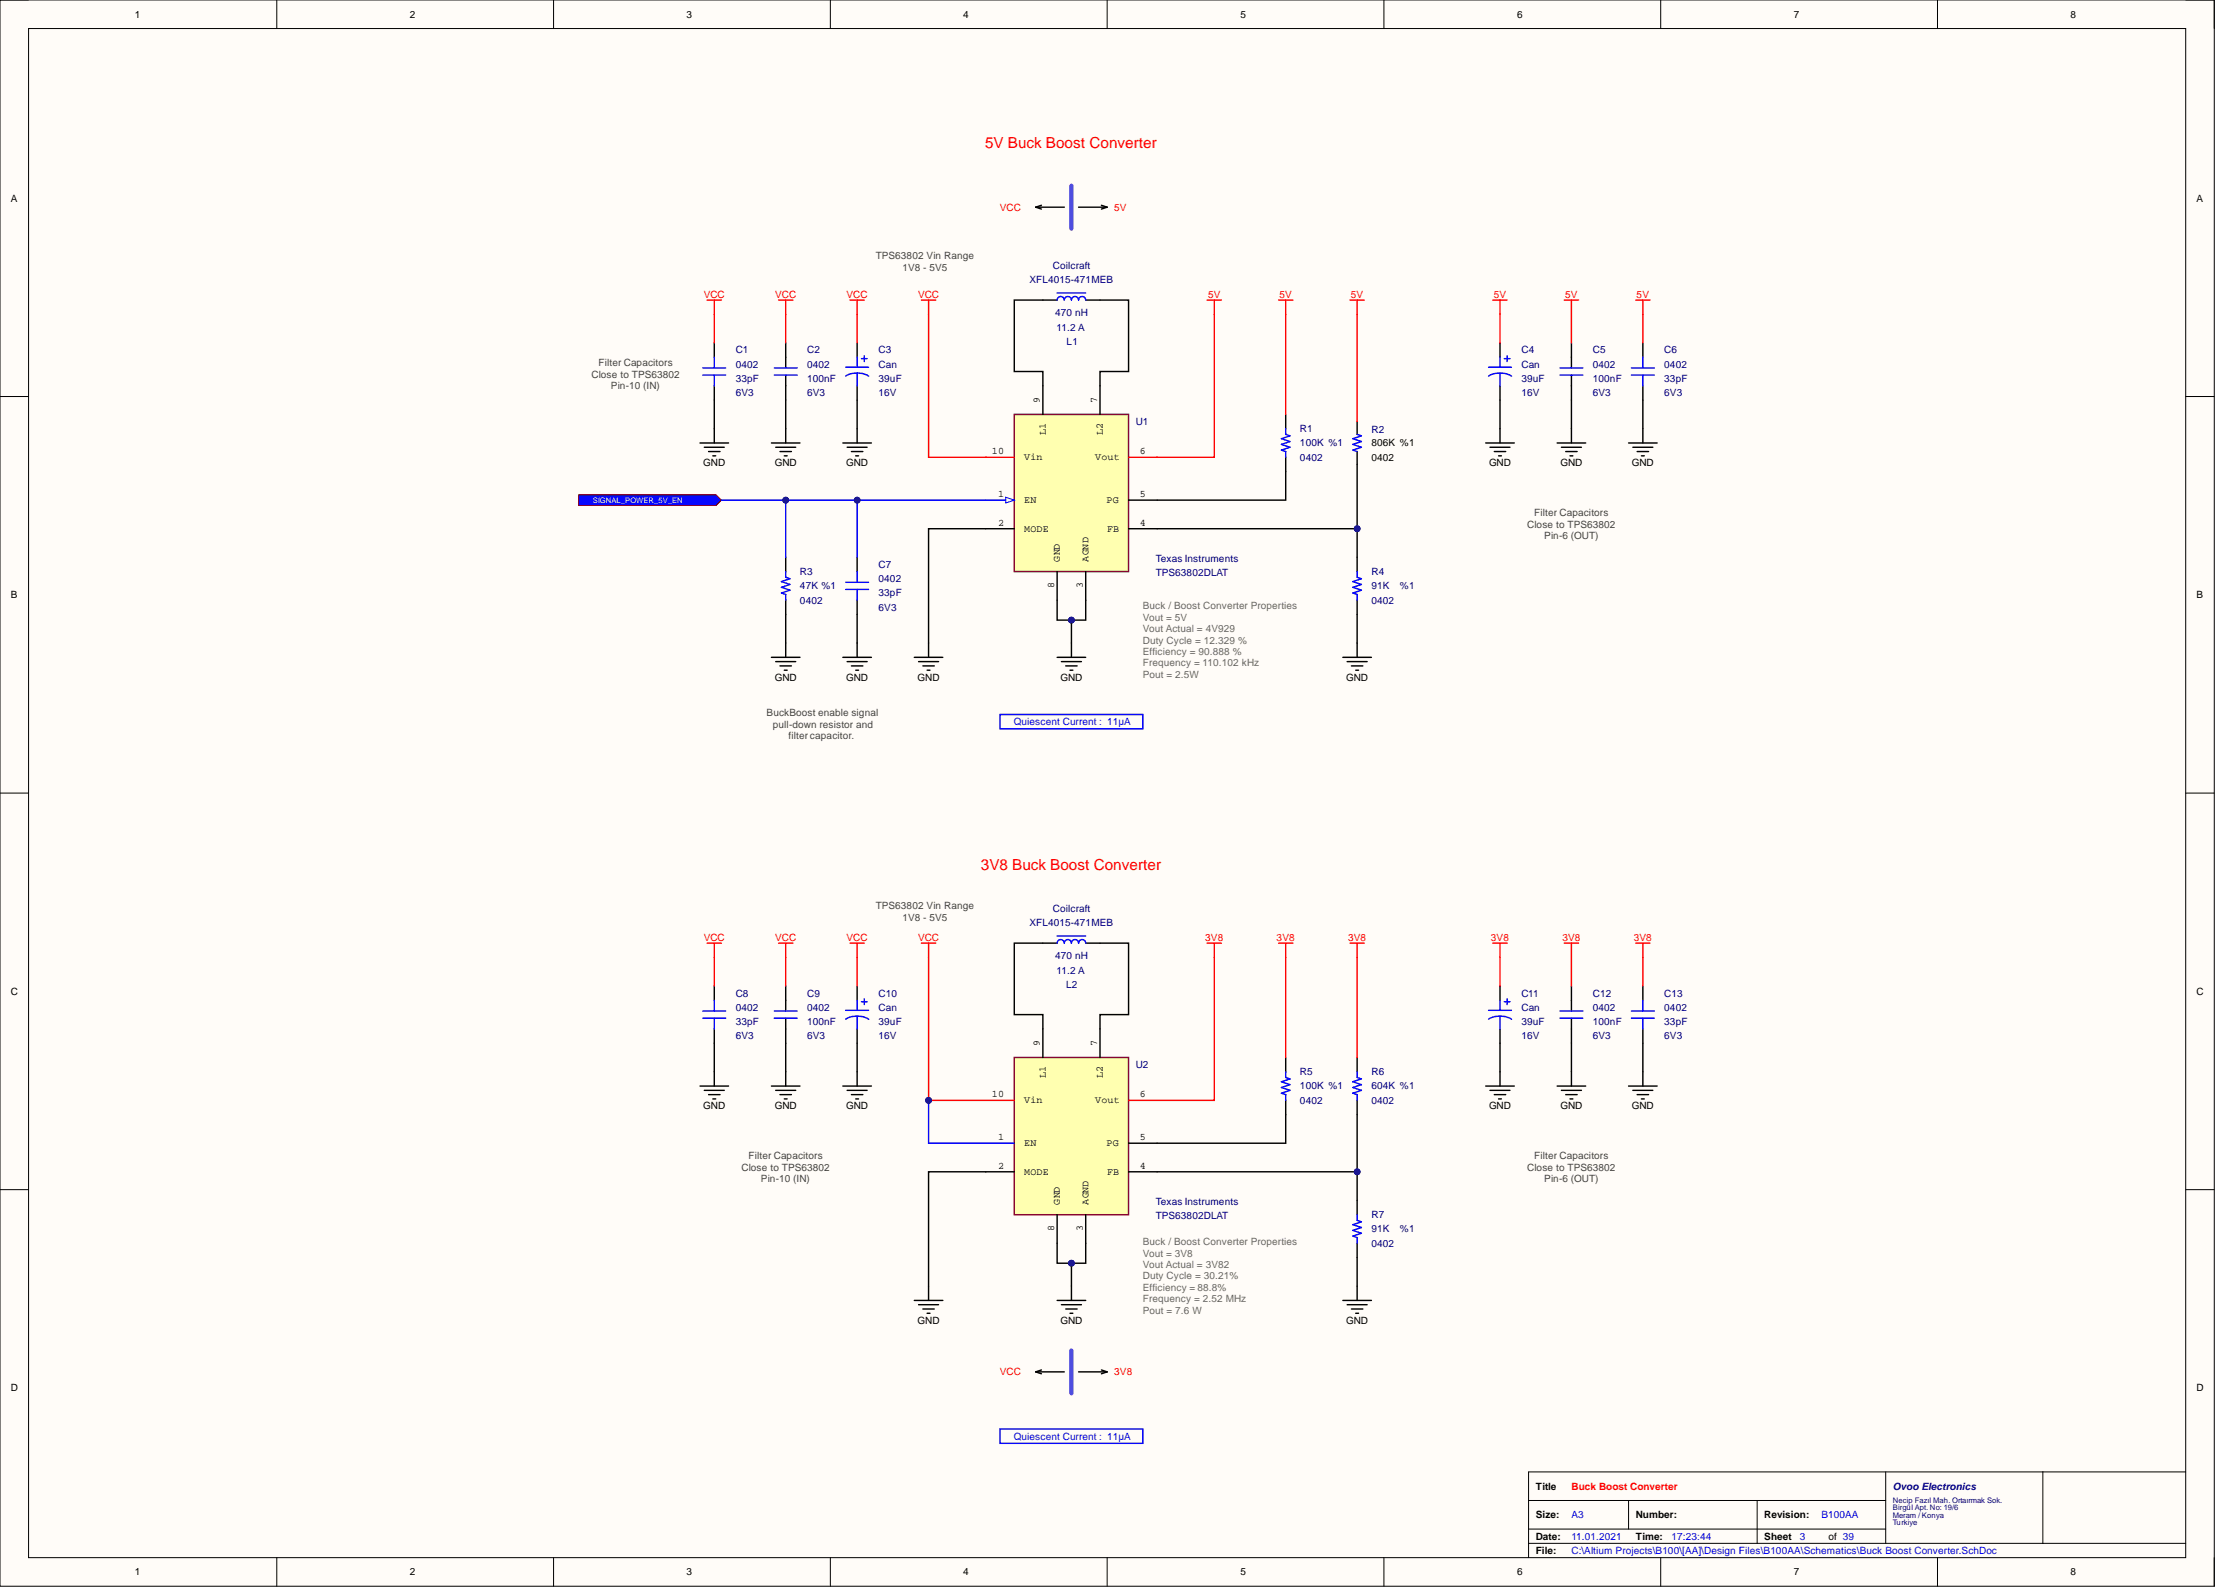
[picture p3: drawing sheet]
<svg xmlns="http://www.w3.org/2000/svg" width="393mm" height="282mm" viewBox="0 0 393 282" stroke-linecap="round" stroke-linejoin="round" font-family="sans-serif">
<defs><g id="words">
<g font-size="2.7" fill="#f00">
<text x="174.9" y="26.3">5V Buck Boost Converter</text>
<text x="174.1" y="154.4">3V8 Buck Boost Converter</text>
</g>
<g font-size="1.8">
<text x="23.9" y="3.1">1</text>
<text x="72.8" y="3.1">2</text>
<text x="121.9" y="3.1">3</text>
<text x="171" y="3.1">4</text>
<text x="220.2" y="3.1">5</text>
<text x="269.3" y="3.1">6</text>
<text x="318.4" y="3.1">7</text>
<text x="367.5" y="3.1">8</text>
<text x="1.9" y="35.8">A</text>
<text x="389.9" y="35.8">A</text>
<text x="184.6" y="71.5" transform="rotate(-90 184.6 71.5)">9</text>
<text x="194.7" y="71.5" transform="rotate(-90 194.7 71.5)">7</text>
<text x="185.6" y="77.3" transform="rotate(-90 185.6 77.3)">L1</text>
<text x="195.8" y="77.3" transform="rotate(-90 195.8 77.3)">L2</text>
<text x="124.8" y="82.8">GND</text>
<text x="137.5" y="82.8">GND</text>
<text x="150.2" y="82.8">GND</text>
<text x="176.1" y="80.7">10</text>
<text x="181.8" y="81.7">Vin</text>
<text x="194.4" y="81.7">Vout</text>
<text x="202.4" y="80.7">6</text>
<text x="243.4" y="81.8">0402</text>
<text x="243.4" y="79.2">806K %1</text>
<text x="264.3" y="82.8">GND</text>
<text x="277" y="82.8">GND</text>
<text x="289.7" y="82.8">GND</text>
<text x="177.2" y="88.3">1</text>
<text x="181.8" y="89.3">EN</text>
<text x="196.4" y="89.3">PG</text>
<text x="202.4" y="88.3">5</text>
<text x="177.2" y="93.3">2</text>
<text x="181.8" y="94.4">MODE</text>
<text x="196.5" y="94.4">FB</text>
<text x="202.4" y="93.3">4</text>
<text x="188.2" y="99.7" transform="rotate(-90 188.2 99.7)">GND</text>
<text x="193.2" y="99.7" transform="rotate(-90 193.2 99.7)">AGND</text>
<text x="1.9" y="106.2">B</text>
<text x="187.1" y="104.3" transform="rotate(-90 187.1 104.3)">8</text>
<text x="192.2" y="104.4" transform="rotate(-90 192.2 104.4)">3</text>
<text x="389.9" y="106.2">B</text>
<text x="137.5" y="120.8">GND</text>
<text x="150.2" y="120.8">GND</text>
<text x="162.9" y="120.8">GND</text>
<text x="188.2" y="120.8">GND</text>
<text x="239" y="120.8">GND</text>
<text x="1.9" y="176.6">C</text>
<text x="389.9" y="176.6">C</text>
<text x="184.6" y="185.7" transform="rotate(-90 184.6 185.7)">9</text>
<text x="194.7" y="185.7" transform="rotate(-90 194.7 185.7)">7</text>
<text x="185.6" y="191.4" transform="rotate(-90 185.6 191.4)">L1</text>
<text x="195.8" y="191.4" transform="rotate(-90 195.8 191.4)">L2</text>
<text x="124.8" y="196.9">GND</text>
<text x="137.5" y="196.9">GND</text>
<text x="150.2" y="196.9">GND</text>
<text x="176.1" y="194.8">10</text>
<text x="181.8" y="195.8">Vin</text>
<text x="194.4" y="195.8">Vout</text>
<text x="202.4" y="194.8">6</text>
<text x="264.3" y="196.9">GND</text>
<text x="277" y="196.9">GND</text>
<text x="289.7" y="196.9">GND</text>
<text x="177.2" y="202.4">1</text>
<text x="181.8" y="203.4">EN</text>
<text x="196.4" y="203.4">PG</text>
<text x="202.4" y="202.4">5</text>
<text x="177.2" y="207.5">2</text>
<text x="181.8" y="208.5">MODE</text>
<text x="196.5" y="208.5">FB</text>
<text x="202.4" y="207.5">4</text>
<text x="188.2" y="213.8" transform="rotate(-90 188.2 213.8)">GND</text>
<text x="193.2" y="213.8" transform="rotate(-90 193.2 213.8)">AGND</text>
<text x="187.1" y="218.5" transform="rotate(-90 187.1 218.5)">8</text>
<text x="192.2" y="218.6" transform="rotate(-90 192.2 218.6)">3</text>
<text x="162.9" y="235">GND</text>
<text x="188.2" y="235">GND</text>
<text x="239" y="235">GND</text>
<text x="1.9" y="247">D</text>
<text x="389.9" y="247">D</text>
<text x="272.6" y="264.4">Title</text>
<text x="272.6" y="269.5">Size:</text>
<text x="290.3" y="269.5">Number:</text>
<text x="313.2" y="269.5">Revision:</text>
<text x="272.6" y="273.3">Date:</text>
<text x="272.6" y="275.8">File:</text>
<text x="290.3" y="273.3">Time:</text>
<text x="313.2" y="273.3">Sheet</text>
<text x="324.6" y="273.3">of 39</text>
<text x="23.9" y="279.6">1</text>
<text x="72.8" y="279.6">2</text>
<text x="121.9" y="279.6">3</text>
<text x="171" y="279.6">4</text>
<text x="220.2" y="279.6">5</text>
<text x="269.3" y="279.6">6</text>
<text x="318.4" y="279.6">7</text>
<text x="367.5" y="279.6">8</text>
</g>
<g font-size="1.8" fill="#f00">
<text x="177.5" y="37.4">VCC</text>
<text x="197.8" y="37.4">5V</text>
<text x="124.9" y="52.8">VCC</text>
<text x="137.6" y="52.8">VCC</text>
<text x="150.3" y="52.8">VCC</text>
<text x="163" y="52.8">VCC</text>
<text x="214.4" y="52.8">5V</text>
<text x="227.1" y="52.8">5V</text>
<text x="239.8" y="52.8">5V</text>
<text x="265.2" y="52.8">5V</text>
<text x="277.8" y="52.8">5V</text>
<text x="290.5" y="52.8">5V</text>
<text x="124.9" y="167">VCC</text>
<text x="137.6" y="167">VCC</text>
<text x="150.3" y="167">VCC</text>
<text x="163" y="167">VCC</text>
<text x="213.9" y="167">3V8</text>
<text x="226.6" y="167">3V8</text>
<text x="239.3" y="167">3V8</text>
<text x="264.6" y="167">3V8</text>
<text x="277.3" y="167">3V8</text>
<text x="290" y="167">3V8</text>
<text x="177.5" y="244.1">VCC</text>
<text x="197.8" y="244.1">3V8</text>
<text x="278.9" y="264.4">Buck Boost Converter</text>
</g>
<g font-size="1.8" fill="#434343">
<text x="155.4" y="46">TPS63802 Vin Range</text>
<text x="160.2" y="48">1V8 - 5V5</text>
<text x="106.2" y="65">Filter Capacitors</text>
<text x="105" y="67">Close to TPS63802</text>
<text x="108.4" y="69.1">Pin-10 (IN)</text>
<text x="271.1" y="93.7">Close to TPS63802</text>
<text x="272.3" y="91.6">Filter Capacitors</text>
<text x="274.1" y="95.7">Pin-6 (OUT)</text>
<text x="136.1" y="127.2">BuckBoost enable signal</text>
<text x="137.2" y="129.2">pull-down resistor and</text>
<text x="140" y="131.2">filter capacitor.</text>
<text x="155.4" y="161.4">TPS63802 Vin Range</text>
<text x="160.2" y="163.4">1V8 - 5V5</text>
<text x="131.6" y="207.8">Close to TPS63802</text>
<text x="132.9" y="205.8">Filter Capacitors</text>
<text x="135.1" y="209.9">Pin-10 (IN)</text>
<text x="271.1" y="207.8">Close to TPS63802</text>
<text x="272.3" y="205.8">Filter Capacitors</text>
<text x="274.1" y="209.9">Pin-6 (OUT)</text>
</g>
<g font-size="1.8" fill="#000080">
<text x="186.9" y="47.8">Coilcraft</text>
<text x="182.7" y="50.3">XFL4015-471MEB</text>
<text x="187.3" y="56.1">470 nH</text>
<text x="187.6" y="58.7">11.2 A</text>
<text x="130.6" y="65.3">0402</text>
<text x="130.6" y="62.7">C1</text>
<text x="143.3" y="65.3">0402</text>
<text x="143.3" y="62.7">C2</text>
<text x="155.9" y="65.3">Can</text>
<text x="155.9" y="62.7">C3</text>
<text x="189.3" y="61.2">L1</text>
<text x="270.1" y="65.3">Can</text>
<text x="270.1" y="62.7">C4</text>
<text x="282.7" y="65.3">0402</text>
<text x="282.7" y="62.7">C5</text>
<text x="295.4" y="65.3">0402</text>
<text x="295.4" y="62.7">C6</text>
<text x="130.6" y="67.8">33pF</text>
<text x="130.6" y="70.3">6V3</text>
<text x="143.3" y="67.8">100nF</text>
<text x="143.3" y="70.3">6V3</text>
<text x="155.9" y="67.8">39uF</text>
<text x="155.9" y="70.3">16V</text>
<text x="270.1" y="67.8">39uF</text>
<text x="270.1" y="70.3">16V</text>
<text x="282.7" y="67.8">100nF</text>
<text x="282.7" y="70.3">6V3</text>
<text x="295.4" y="67.8">33pF</text>
<text x="295.4" y="70.3">6V3</text>
<text x="201.6" y="75.4">U1</text>
<text x="230.8" y="76.7">R1</text>
<text x="243.4" y="76.9">R2</text>
<text x="230.8" y="81.8">0402</text>
<text x="230.8" y="79.2">100K %1</text>
<text x="155.9" y="100.8">C7</text>
<text x="205.1" y="99.8">Texas Instruments</text>
<text x="142" y="104.6">47K %1</text>
<text x="142" y="107.1">0402</text>
<text x="142" y="102">R3</text>
<text x="155.9" y="103.3">0402</text>
<text x="155.9" y="105.9">33pF</text>
<text x="205.1" y="102.3">TPS63802DLAT</text>
<text x="243.4" y="107.1">0402</text>
<text x="243.4" y="104.6">91K</text>
<text x="243.4" y="102">R4</text>
<text x="248.5" y="104.6">%1</text>
<text x="155.9" y="108.4">6V3</text>
<text x="186.9" y="161.9">Coilcraft</text>
<text x="182.7" y="164.4">XFL4015-471MEB</text>
<text x="187.3" y="170.3">470 nH</text>
<text x="187.6" y="172.8">11.2 A</text>
<text x="130.6" y="179.4">0402</text>
<text x="130.6" y="176.9">C8</text>
<text x="143.3" y="179.4">0402</text>
<text x="143.3" y="176.9">C9</text>
<text x="155.9" y="179.4">Can</text>
<text x="155.9" y="176.9">C10</text>
<text x="189.3" y="175.4">L2</text>
<text x="270.1" y="179.4">Can</text>
<text x="270.1" y="176.9">C11</text>
<text x="282.7" y="179.4">0402</text>
<text x="282.7" y="176.9">C12</text>
<text x="295.4" y="179.4">0402</text>
<text x="295.4" y="176.9">C13</text>
<text x="130.6" y="182">33pF</text>
<text x="130.6" y="184.5">6V3</text>
<text x="143.3" y="182">100nF</text>
<text x="143.3" y="184.5">6V3</text>
<text x="155.9" y="182">39uF</text>
<text x="155.9" y="184.5">16V</text>
<text x="270.1" y="182">39uF</text>
<text x="270.1" y="184.5">16V</text>
<text x="282.7" y="182">100nF</text>
<text x="282.7" y="184.5">6V3</text>
<text x="295.4" y="182">33pF</text>
<text x="295.4" y="184.5">6V3</text>
<text x="201.6" y="189.6">U2</text>
<text x="230.8" y="190.8">R5</text>
<text x="243.4" y="190.8">R6</text>
<text x="230.8" y="195.9">0402</text>
<text x="230.8" y="193.4">100K %1</text>
<text x="243.4" y="195.9">0402</text>
<text x="243.4" y="193.4">604K %1</text>
<text x="205.1" y="213.9">Texas Instruments</text>
<text x="205.1" y="216.5">TPS63802DLAT</text>
<text x="243.4" y="221.3">0402</text>
<text x="243.4" y="218.7">91K</text>
<text x="243.4" y="216.2">R7</text>
<text x="248.5" y="218.7">%1</text>
<text x="336" y="264.4">Ovoo Electronics</text>
</g>
<g font-size="1.8" fill="#666">
<text x="202.9" y="108.1">Buck / Boost Converter Properties</text>
<text x="202.9" y="110.2">Vout = 5V</text>
<text x="202.9" y="112.2">Vout Actual = 4V929</text>
<text x="202.9" y="114.2">Duty Cycle = 12.329 %</text>
<text x="202.9" y="116.3">Efficiency = 90.888 %</text>
<text x="202.9" y="118.3">Frequency = 110.102 kHz</text>
<text x="202.9" y="120.3">Pout = 2.5W</text>
<text x="202.9" y="221">Buck / Boost Converter Properties</text>
<text x="202.9" y="223">Vout = 3V8</text>
<text x="202.9" y="225.1">Vout Actual = 3V82</text>
<text x="202.9" y="227.1">Duty Cycle = 30.21%</text>
<text x="202.9" y="229.1">Efficiency = 88.8%</text>
<text x="202.9" y="231.2">Frequency = 2.52 MHz</text>
<text x="202.9" y="233.2">Pout = 7.6 W</text>
</g>
<g font-size="1.8" fill="#00f">
<text x="179.9" y="128.7">Quiescent Current : 11µA</text>
<text x="179.9" y="255.5">Quiescent Current : 11µA</text>
<text x="278.9" y="269.5">A3</text>
<text x="323.3" y="269.5">B100AA</text>
<text x="278.9" y="273.3">11.01.2021</text>
<text x="278.9" y="275.8">C:\Altium Projects\B100\[AA]\Design Files\B100AA\Schematics\Buck Boost Converter.SchDoc</text>
<text x="296.7" y="273.3">17:23:44</text>
<text x="319.5" y="273.3">3</text>
</g>
<text font-size="1.4" fill="#fff" x="105.2" y="89.3">SIGNAL_POWER_5V_EN</text>
<g font-size="1.4" fill="#000080">
<text x="336" y="266.8">Necip Fazıl Mah. Ortaırmak Sok.</text>
<text x="336" y="268.1">Birgül Apt. No: 19/6</text>
<text x="336" y="269.4">Meram / Konya</text>
<text x="336" y="270.6">Turkiye</text>
</g>
</g></defs>
<path d="M0 0h393v281.6h-393z" fill-rule="evenodd" fill="#fffcf8"/>
<path d="M0 0h393v281.6h-393z" fill="none" stroke="#000" stroke-width=".18"/>
<path d="M5.1 5.1h382.9v271.4h-382.9z" fill-rule="evenodd" fill="#fffcf8"/>
<g fill="none" stroke="#000" stroke-width=".18">
<path d="M0 0h5.1M49.1 0v5.1M98.3 0v5.1M147.4 0v5.1M196.5 0v5.1M245.7 0v5.1M294.8 0v5.1M343.9 0v5.1M388 0h5v5.1M5.1 5.1h382.9v271.4h-382.9zM0 70.4h5.1M388 70.4h5"/>
<path d="M0 140.8h5.1M388 140.8h5M0 211.2h5.1M388 211.2h5M49.1 276.5v5.1M98.3 276.5v5.1M147.4 276.5v5.1M196.5 276.5v5.1M245.7 276.5v5.1M271.3 266.3h63.4M271.3 273.9h116.7M271.3 271.4h63.4"/>
<path d="M289.1 266.3v5.1M294.8 276.5v5.1M311.9 266.3v7.6M334.7 261.3v12.6M343.9 276.5v5.1M362.6 261.3v12.6M388 261.3h-116.7v15.2M393 276.5v5.1"/>
</g>
<g fill="none" stroke="#000" stroke-width=".25">
<path d="M139.5 175v4.5M185.1 167.4h2.5M192.7 167.4h2.6M278.9 175v4.5M136.9 192.8h5.1M137.7 193.5h3.5M138.5 194.3h2M139.2 195.1h.5M139.5 180.7v4.5M139.5 190.2v2.6M149.6 192.8h5.1M150.4 193.5h3.5"/>
<path d="M151.1 194.3h2.1M151.9 195.1h.5M152.1 190.2v2.6M228.2 187.7v2.5M228.2 195.3v2.5M240.9 187.7v2.5M240.9 195.3v2.5M263.7 192.8h5.1M264.5 193.5h3.5M265.2 194.3h2.1M266 195.1h.5M266.3 190.2v2.6"/>
<path d="M276.4 192.8h5.1M277.2 193.5h3.5M277.9 194.3h2M278.7 195.1h.5M278.9 180.7v4.5M278.9 190.2v2.6M240.9 213.1v2.5M162.3 230.8h5.1M163 231.6h3.6M163.8 232.3h2M164.6 233.1h.5M164.8 228.3v2.5"/>
<path d="M187.6 230.8h5.1M188.4 231.6h3.6M189.2 232.3h2M189.9 233.1h.5M190.2 228.3v2.5M238.4 230.8h5M239.1 231.6h3.6M239.9 232.3h2M240.6 233.1h.5M240.9 220.7v2.5M240.9 228.3v2.5M183.8 243.5h5.1"/>
<path d="M183.8 243.5l1.1 .3M184.9 243.2l-1.1 .3M191.4 243.5h5.1M195.5 243.2l1 .3M196.5 243.5l-1 .3"/>
</g>
<g fill="none" stroke="#f00" stroke-width=".25">
<path d="M138.2 167.4h2.5M139.5 167.4v2.5M150.9 167.4h2.5M152.1 167.4v2.5M163.6 167.4h2.5M164.8 167.4v2.5M214.3 167.4h2.5M215.5 167.4v2.5M226.9 167.4h2.6M228.2 167.4v2.5M239.6 167.4h2.6M240.9 167.4v2.5"/>
<path d="M265 167.4h2.5M266.3 167.4v2.5M277.7 167.4h2.5M278.9 167.4v2.5"/>
</g>
<path d="M137.4 179.5h4.1M187.6 167.4a.63 .63 0 0 1 .7-.6 .63 .63 0 0 1 .6 .6 .63 .63 0 0 1 .6-.6 .63 .63 0 0 1 .7 .6 .63 .63 0 0 1 .6-.6 .63 .63 0 0 1 .6 .6 .63 .63 0 0 1 .7-.6 .63 .63 0 0 1 .6 .6M187.6 166.1h5.1M276.9 179.5h4.1M137.4 180.7h4.1M228.2 190.2v1.1l.8 .2-1.5 .5 1.5 .5-1.5 .5 1.5 .5-1.5 .5 .7 .3v1M240.9 190.2v1.1l.8 .2-1.6 .5 1.6 .5-1.6 .5 1.6 .5-1.6 .5 .8 .3v1M276.9 180.7h4.1M240.9 215.6v1l.8 .3-1.6 .5 1.6 .5-1.6 .5 1.6 .5-1.6 .5 .8 .3v1M177.5 253.7h25.4v2.5h-25.4z" fill="none" stroke="#00f" stroke-width=".25"/>
<path d="M190.2 239.7v7.6" fill="none" stroke="#90f" stroke-width=".76"/>
<path d="M180 187.7h20.3v27.9h-20.3z" fill-rule="evenodd" fill="#ffffb0"/>
<path d="M180 187.7h20.3v27.9h-20.3z" fill="none" stroke="#800000" stroke-width=".25"/>
<g fill="none" stroke="#000" stroke-width=".25">
<path d="M183.8 36.8h5.1M183.8 36.8l1.1 .3M184.9 36.4l-1.1 .4M191.4 36.8h5.1M195.5 36.4l1 .4M196.5 36.8l-1 .3M185.1 53.3h2.5M192.7 53.3h2.6M136.9 78.6h5.1M137.7 79.4h3.5M139.5 60.9v4.4M139.5 66.6v4.4"/>
<path d="M139.5 76.1v2.5M149.6 78.6h5.1M150.4 79.4h3.5M152.1 76.1v2.5M228.2 73.6v2.5M263.7 78.6h5.1M264.5 79.4h3.5M266.3 76.1v2.5M276.4 78.6h5.1M277.2 79.4h3.5M278.9 60.9v4.4M278.9 66.6v4.4"/>
<path d="M278.9 76.1v2.5M138.5 80.1h2M139.2 80.9h.5M151.1 80.1h2.1M151.9 80.9h.5M228.2 81.2v2.5M240.9 98.9v2.6M265.2 80.1h2.1M266 80.9h.5M277.9 80.1h2M278.7 80.9h.5M162.3 116.7h5.1"/>
<path d="M163 117.4h3.6M163.8 118.2h2M164.6 119h.5M164.8 114.1v2.6M187.6 116.7h5.1M188.4 117.4h3.6M189.2 118.2h2M189.9 119h.5M190.2 114.1v2.6M238.4 116.7h5M239.1 117.4h3.6M239.9 118.2h2"/>
<path d="M240.6 119h.5M240.9 106.5v2.6M240.9 114.1v2.6M126.8 175v2.6M152.1 175v2.6M266.3 175v2.6M291.6 175v2.6M124.3 192.8h5M125 193.5h3.6M125.8 194.3h2M126.5 195.1h.5M126.8 182.6v2.6"/>
<path d="M126.8 190.2v2.6M152.1 182.6v2.6M185.1 182.6v5.1M195.3 182.6v5.1M266.3 182.6v2.6M289.1 192.8h5M289.8 193.5h3.6M290.6 194.3h2M291.4 195.1h.5M291.6 182.6v2.6M291.6 190.2v2.6M175 208h5"/>
<path d="M187.6 215.6v5.1M192.7 215.6v5.1M200.3 208h5.1M200.3 202.9h5.1"/>
</g>
<g fill="none" stroke="#00f" stroke-width=".25">
<path d="M187.6 53.3a.63 .63 0 0 1 .7-.7 .63 .63 0 0 1 .6 .7 .63 .63 0 0 1 .6-.7 .63 .63 0 0 1 .7 .7 .63 .63 0 0 1 .6-.7 .63 .63 0 0 1 .6 .7 .63 .63 0 0 1 .7-.7 .63 .63 0 0 1 .6 .7M187.6 52h5.1M137.4 66.6h4.1M137.4 65.3h4.1M228.2 76.1v1l.8 .3-1.5 .5 1.5 .5-1.5 .5 1.5 .5-1.5 .5 .7 .2v1.1M276.9 66.6h4.1M276.9 65.3h4.1M240.9 101.5v1l.8 .2-1.6 .5 1.6 .5-1.6 .5 1.6 .6-1.6 .5 .8 .2v1M177.5 126.8h25.4v2.6h-25.4zM124.8 179.5h4M126.8 177.6v1.9M150.1 179.3h4.1"/>
<path d="M152.1 177.6v1.7M152.9 177.8h1M153.4 177.3v1M264.2 179.3h4.1M266.3 177.6v1.7M267 177.8h1M267.5 177.3v1M289.6 179.5h4M291.6 177.6v1.9M124.8 180.7h4M126.8 180.7v1.9M150.1 180.9a4 4 0 0 1 4.1 0"/>
<path d="M152.1 180.3v2.3M264.2 180.9a4 4 0 0 1 4.1 0M266.3 180.3v2.3M289.6 180.7h4M291.6 180.7v1.9M175 202.9h5"/>
</g>
<g fill="none" stroke="#f00" stroke-width=".25">
<path d="M138.2 53.3h2.5M139.5 53.3v2.5M150.9 53.3h2.5M152.1 53.3v2.5M163.6 53.3h2.5M164.8 53.3v2.5M214.3 53.3h2.5M215.5 53.3v2.5M226.9 53.3h2.6M228.2 53.3v2.5M239.6 53.3h2.6M240.9 53.3v2.5"/>
<path d="M265 53.3h2.5M266.3 53.3v2.5M277.7 53.3h2.5M278.9 53.3v2.5M125.5 167.4h2.6M126.8 167.4v2.5M290.3 167.4h2.6M291.6 167.4v2.5M175 195.3h5M200.3 195.3h5.1"/>
</g>
<path d="M190.2 33v7.6" fill="none" stroke="#90f" stroke-width=".76"/>
<path d="M180 73.6h20.3v27.9h-20.3z" fill-rule="evenodd" fill="#ffffb0"/>
<path d="M180 73.6h20.3v27.9h-20.3z" fill="none" stroke="#800000" stroke-width=".25"/>
<path d="M175 93.8h5" fill="none" stroke="#000" stroke-width=".25"/>
<path d="M175 88.8h5" fill="none" stroke="#00f" stroke-width=".25"/>
<path d="M178.5 88.3l1.5 .5-1.5 .5z" fill="#f8fcff"/>
<path d="M178.5 88.3l1.5 .5-1.5 .5z" fill="none" stroke="#00f" stroke-width=".18"/>
<g fill="none" stroke="#000" stroke-width=".25">
<path d="M124.3 78.6h5M125 79.4h3.6M126.8 60.9v2.5M126.8 68.5v2.5M126.8 76.1v2.5M152.1 60.9v2.5M152.1 68.5v2.5M185.1 68.5v5.1M195.3 68.5v5.1M240.9 74.8v2.3M266.3 60.9v2.5M266.3 68.5v2.5"/>
<path d="M289.1 78.6h5M289.8 79.4h3.6M291.6 60.9v2.5M291.6 68.5v2.5M291.6 76.1v2.5M125.8 80.1h2M126.5 80.9h.5M200.3 88.8h5.1M200.3 93.8h5.1M240.9 80.1v2.3M290.6 80.1h2M291.4 80.9h.5"/>
<path d="M187.6 101.5v5M192.7 101.5v5"/>
</g>
<path d="M125.5 53.3h2.6M126.8 53.3v2.5M290.3 53.3h2.6M291.6 53.3v2.5M175 81.2h5M200.3 81.2h5.1" fill="none" stroke="#f00" stroke-width=".25"/>
<g fill="none" stroke="#00f" stroke-width=".25">
<path d="M124.8 65.3h4M124.8 66.6h4M126.8 63.4v1.9M126.8 66.6v1.9M150.1 66.8a4 4 0 0 1 4.1 0M150.1 65.2h4.1M152.1 63.4v1.8M152.1 66.2v2.3M152.9 63.7h1M153.4 63.2v1M240.9 77.1l.8 .3-1.6 .5 1.6 .5-1.6 .5 1.6 .5-1.6 .5 .8 .2M264.2 66.8a4 4 0 0 1 4.1 0"/>
<path d="M264.2 65.2h4.1M266.3 63.4v1.8M266.3 66.2v2.3M267 63.7h1M267.5 63.2v1M289.6 65.3h4M289.6 66.6h4M291.6 63.4v1.9M291.6 66.6v1.9"/>
</g>
<path d="M102.7 87.8h24.4l1 1-1 .9h-24.4z" fill-rule="evenodd" fill="#00f"/>
<path d="M102.7 87.8h24.4l1 1-1 .9h-24.4z" fill="none" stroke="#800000" stroke-width=".18"/>
<g fill="none" stroke="#000" stroke-width=".25">
<path d="M139.5 98.9v2.6M152.1 98.9v2.6M136.9 116.7h5.1M137.7 117.4h3.5M138.5 118.2h2M139.2 119h.5M139.5 106.5v2.6M139.5 114.1v2.6M149.6 116.7h5.1M150.4 117.4h3.5M151.1 118.2h2.1M151.9 119h.5"/>
<path d="M152.1 106.5v2.6M152.1 114.1v2.6"/>
</g>
<path d="M128.1 88.8h46.9M139.5 101.5v1l.7 .2-1.5 .5 1.5 .5-1.5 .5 1.5 .6-1.5 .5 .8 .2v1M150.1 103.4h4.1M150.1 104.6h4.1M152.1 101.5v1.9M152.1 104.6v1.9" fill="none" stroke="#00f" stroke-width=".25"/>
<path d="M291.6 55.8v5.1" fill="none" stroke="#f00" stroke-width=".25"/>
<circle cx="139.5" cy="88.8" r=".51" fill="#000080"/>
<circle cx="139.5" cy="88.8" r=".51" fill="none" stroke="#000080" stroke-width=".18"/>
<circle cx="152.1" cy="88.8" r=".51" fill="#000080"/>
<circle cx="152.1" cy="88.8" r=".51" fill="none" stroke="#000080" stroke-width=".18"/>
<path d="M175 208h-10.2v20.3" fill="none" stroke="#000" stroke-width=".25"/>
<path d="M164.8 195.3v7.6h10.2" fill="none" stroke="#00f" stroke-width=".25"/>
<circle cx="164.8" cy="195.3" r=".51" fill="#000080"/>
<circle cx="164.8" cy="195.3" r=".51" fill="none" stroke="#000080" stroke-width=".18"/>
<path d="M164.8 169.9v25.4h10.2" fill="none" stroke="#f00" stroke-width=".25"/>
<circle cx="164.8" cy="195.3" r=".51" fill="#000080"/>
<circle cx="164.8" cy="195.3" r=".51" fill="none" stroke="#000080" stroke-width=".18"/>
<path d="M185.1 53.3h-5.1v12.6h5.1v2.6M175 93.8h-10.2v20.3M185.1 167.4h-5.1v12.7h5.1v2.5M187.6 220.7v3.5h5.1v-3.5" fill="none" stroke="#000" stroke-width=".25"/>
<path d="M164.8 55.8v25.4h10.2" fill="none" stroke="#f00" stroke-width=".25"/>
<circle cx="190.2" cy="224.2" r=".51" fill="#000080"/>
<circle cx="190.2" cy="224.2" r=".51" fill="none" stroke="#000080" stroke-width=".18"/>
<path d="M187.6 106.5v3.6h5.1v-3.6" fill="none" stroke="#000" stroke-width=".25"/>
<circle cx="190.2" cy="110.1" r=".51" fill="#000080"/>
<circle cx="190.2" cy="110.1" r=".51" fill="none" stroke="#000080" stroke-width=".18"/>
<path d="M195.3 53.3h5v12.6h-5v2.6M195.3 167.4h5v12.7h-5v2.5M205.4 208h35.5" fill="none" stroke="#000" stroke-width=".25"/>
<circle cx="240.9" cy="208" r=".51" fill="#000080"/>
<circle cx="240.9" cy="208" r=".51" fill="none" stroke="#000080" stroke-width=".18"/>
<path d="M205.4 93.8h35.5M228.2 197.8v5.1h-22.8" fill="none" stroke="#000" stroke-width=".25"/>
<path d="M215.5 169.9v25.4h-10.1" fill="none" stroke="#f00" stroke-width=".25"/>
<circle cx="240.9" cy="93.8" r=".51" fill="#000080"/>
<circle cx="240.9" cy="93.8" r=".51" fill="none" stroke="#000080" stroke-width=".18"/>
<path d="M126.8 71v5.1M228.2 83.7v5.1h-22.8M139.5 109.1v5M126.8 185.2v5M139.5 185.2v5" fill="none" stroke="#000" stroke-width=".25"/>
<path d="M126.8 55.8v5.1M215.5 55.8v25.4h-10.1M126.8 169.9v5.1M139.5 169.9v5.1" fill="none" stroke="#f00" stroke-width=".25"/>
<path d="M139.5 88.8v10.1" fill="none" stroke="#00f" stroke-width=".25"/>
<circle cx="139.5" cy="88.8" r=".51" fill="#000080"/>
<circle cx="139.5" cy="88.8" r=".51" fill="none" stroke="#000080" stroke-width=".18"/>
<path d="M139.5 71v5.1M152.1 109.1v5M152.1 185.2v5" fill="none" stroke="#000" stroke-width=".25"/>
<path d="M139.5 55.8v5.1M152.1 169.9v5.1" fill="none" stroke="#f00" stroke-width=".25"/>
<path d="M152.1 88.8v10.1" fill="none" stroke="#00f" stroke-width=".25"/>
<circle cx="152.1" cy="88.8" r=".51" fill="#000080"/>
<circle cx="152.1" cy="88.8" r=".51" fill="none" stroke="#000080" stroke-width=".18"/>
<path d="M152.1 71v5.1M190.2 224.2v4.1" fill="none" stroke="#000" stroke-width=".25"/>
<path d="M152.1 55.8v5.1" fill="none" stroke="#f00" stroke-width=".25"/>
<circle cx="190.2" cy="224.2" r=".51" fill="#000080"/>
<circle cx="190.2" cy="224.2" r=".51" fill="none" stroke="#000080" stroke-width=".18"/>
<path d="M190.2 110.1v4" fill="none" stroke="#000" stroke-width=".25"/>
<circle cx="190.2" cy="110.1" r=".51" fill="#000080"/>
<circle cx="190.2" cy="110.1" r=".51" fill="none" stroke="#000080" stroke-width=".18"/>
<path d="M228.2 55.8v17.8M228.2 169.9v17.8" fill="none" stroke="#f00" stroke-width=".25"/>
<path d="M240.9 197.8v15.3M240.9 223.2v5.1" fill="none" stroke="#000" stroke-width=".25"/>
<circle cx="240.9" cy="208" r=".51" fill="#000080"/>
<circle cx="240.9" cy="208" r=".51" fill="none" stroke="#000080" stroke-width=".18"/>
<path d="M240.9 169.9v17.8" fill="none" stroke="#f00" stroke-width=".25"/>
<path d="M240.9 82.4v16.5M240.9 109.1v5" fill="none" stroke="#000" stroke-width=".25"/>
<circle cx="240.9" cy="93.8" r=".51" fill="#000080"/>
<circle cx="240.9" cy="93.8" r=".51" fill="none" stroke="#000080" stroke-width=".18"/>
<path d="M240.9 55.8v19M266.3 55.8v5.1M278.9 55.8v5.1M266.3 169.9v5.1M278.9 169.9v5.1M291.6 169.9v5.1" fill="none" stroke="#f00" stroke-width=".25"/>
<path d="M266.3 71v5.1M278.9 71v5.1M291.6 71v5.1M266.3 185.2v5M278.9 185.2v5M291.6 185.2v5" fill="none" stroke="#000" stroke-width=".25"/>
<use href="#words"/>
</svg>
